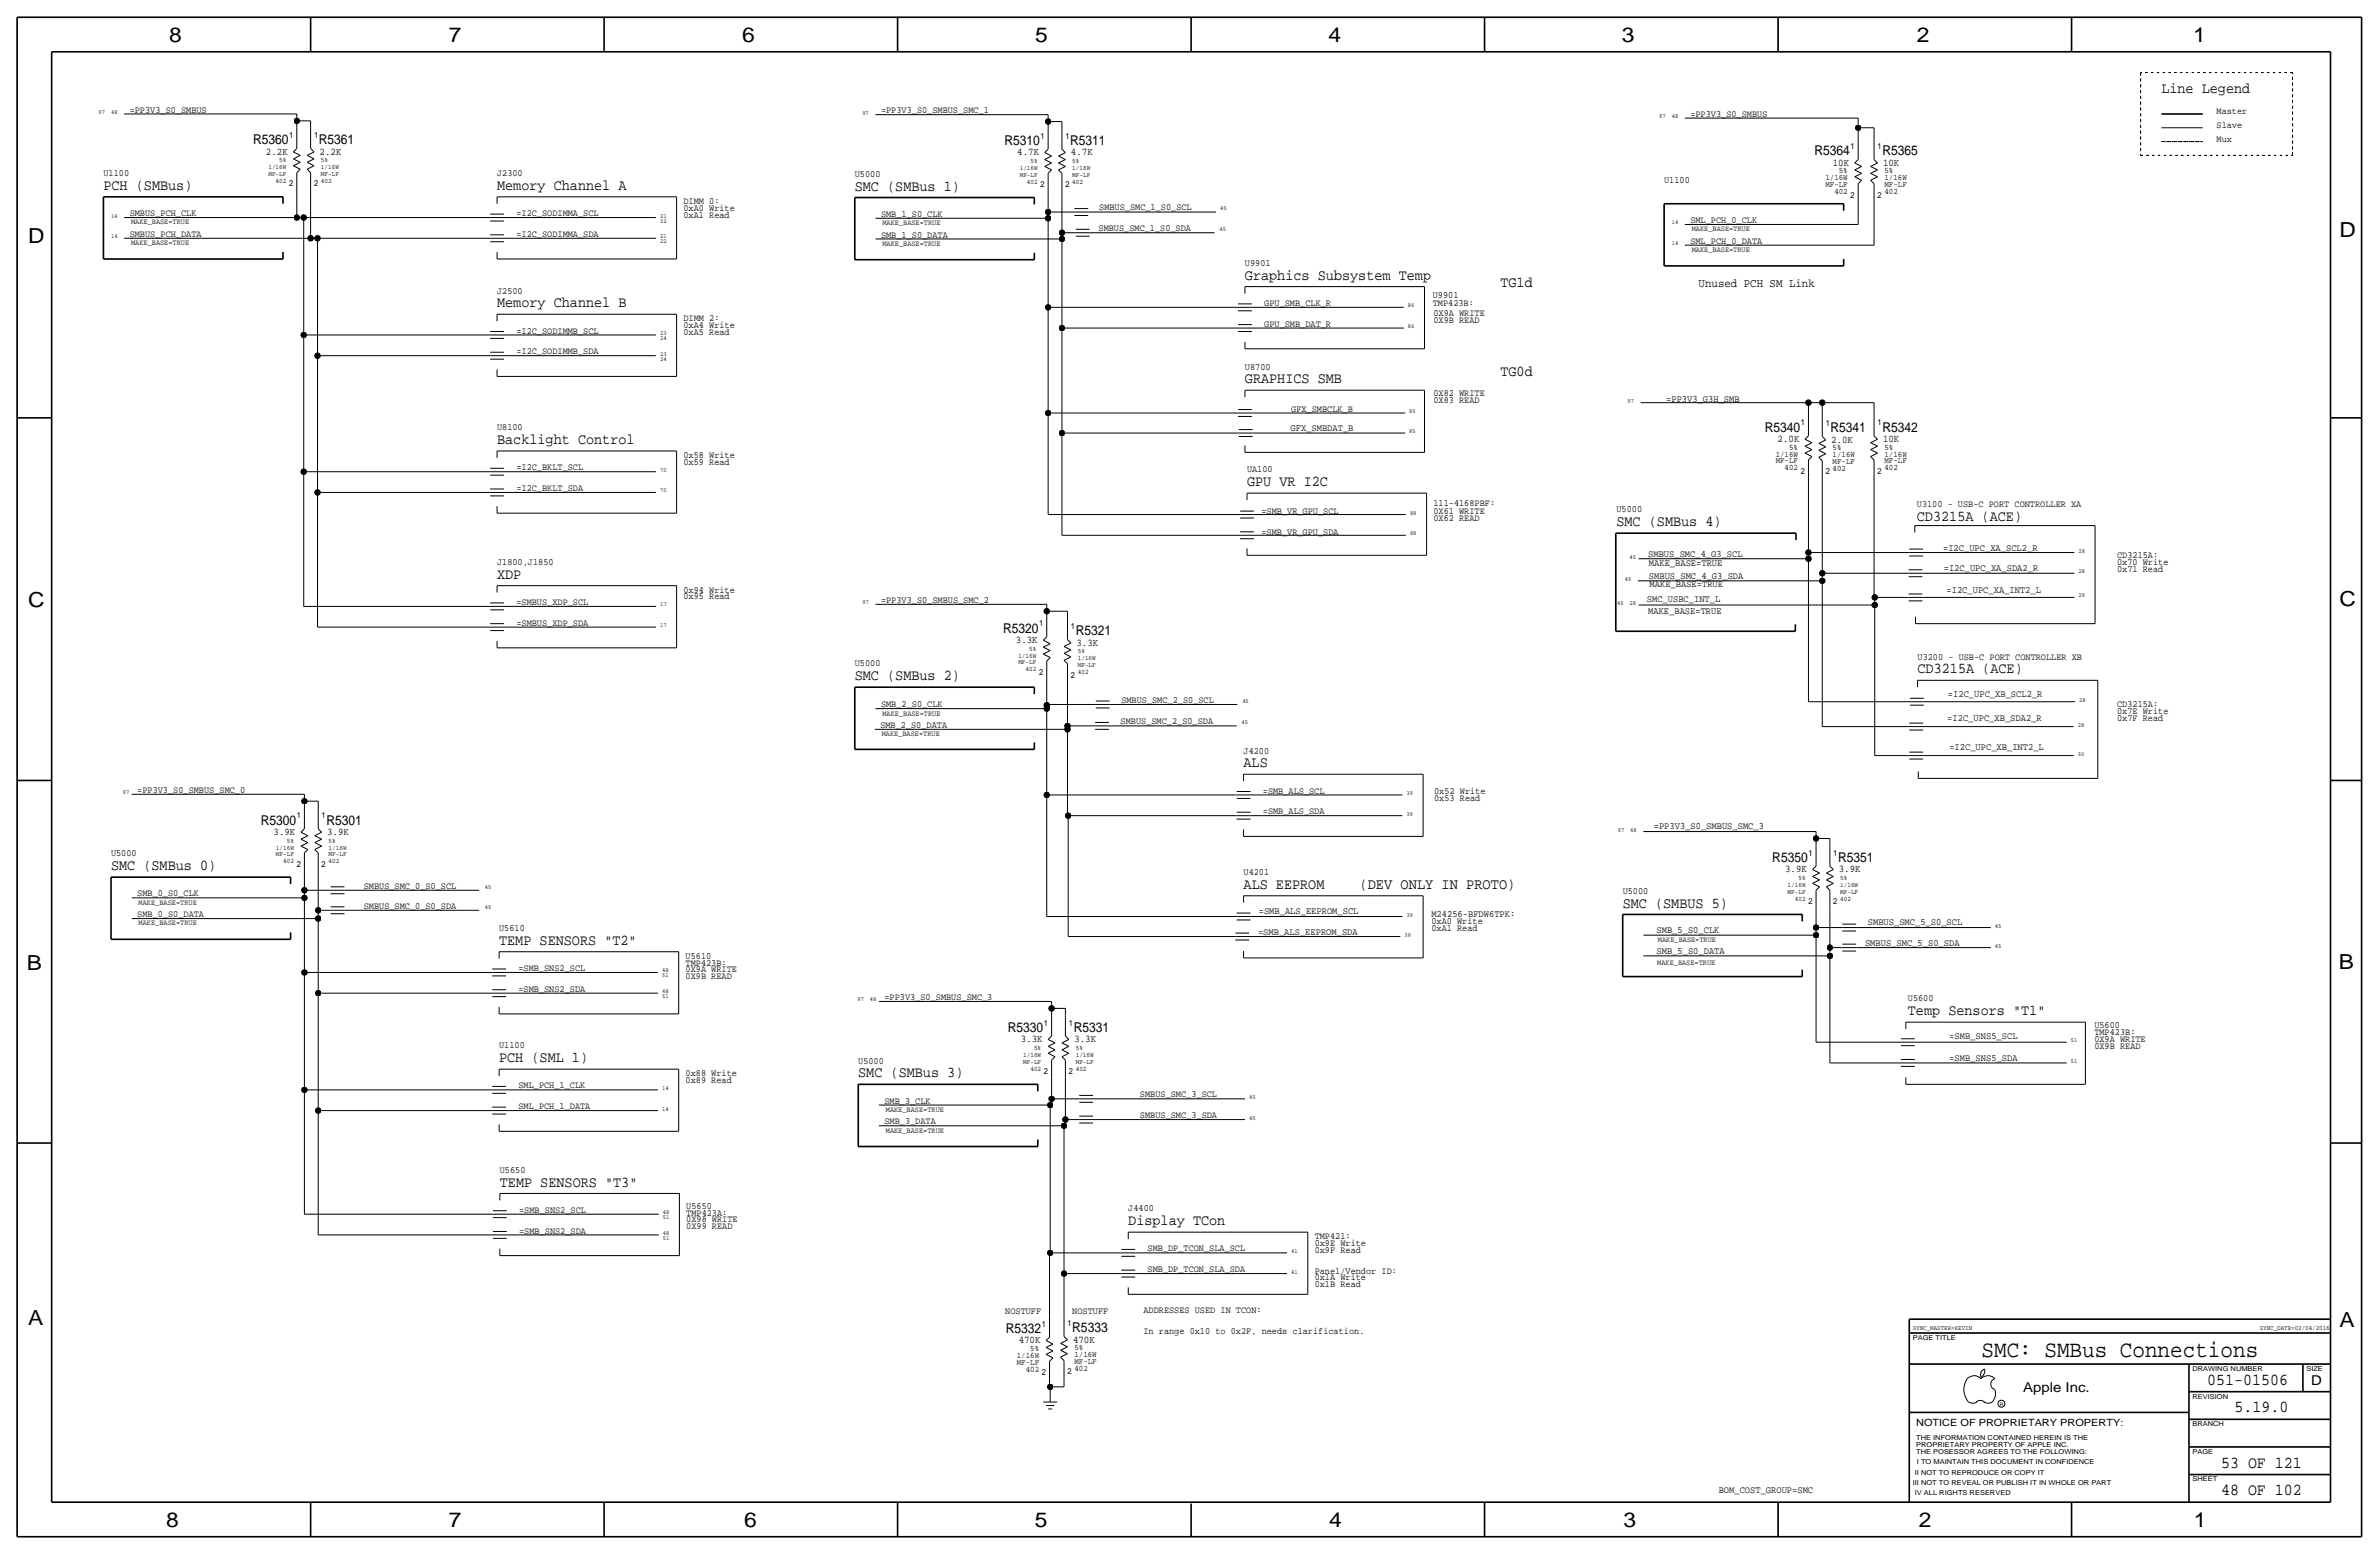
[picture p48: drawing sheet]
<svg xmlns="http://www.w3.org/2000/svg" width="875mm" height="572mm" viewBox="0 0 875 572" stroke-linecap="round" stroke-linejoin="round" font-family="sans-serif">
<defs><g id="words">
<text font-size="8.6" x="728.8" y="499.1">SMC: SMBus Connections</text>
<g font-size="7.6">
<text x="62.2" y="15.5">8</text>
<text x="165" y="15.5">7</text>
<text x="273" y="15.5">6</text>
<text x="380.7" y="15.5">5</text>
<text x="488.6" y="15.5">4</text>
<text x="596.6" y="15.5">3</text>
<text x="705.1" y="15.5">2</text>
<text x="806.7" y="15.5">1</text>
<text x="10.4" y="89.4">D</text>
<text x="860.5" y="87.1">D</text>
<text x="10.4" y="223.3">C</text>
<text x="860.5" y="222.8">C</text>
<text x="9.8" y="356.6">B</text>
<text x="860.2" y="356.4">B</text>
<text x="10.4" y="487.4">A</text>
<text x="860.5" y="488.2">A</text>
<text x="61.2" y="561.6">8</text>
<text x="165" y="561.6">7</text>
<text x="273.8" y="561.6">6</text>
<text x="380.7" y="561.6">5</text>
<text x="488.9" y="561.6">4</text>
<text x="597.1" y="561.6">3</text>
<text x="705.8" y="561.6">2</text>
<text x="806.9" y="561.6">1</text>
</g>
<g font-size="6.2">
<text x="811.9" y="509.3">051-01506</text>
<text x="821.9" y="519.4">5.19.0</text>
<text x="817" y="539.7">53 OF 121</text>
<text x="817" y="549.9">48 OF 102</text>
</g>
<g font-size="5.6">
<text x="795" y="34.3">Line Legend</text>
<text x="38" y="69.9">PCH (SMBus)</text>
<text x="182.8" y="69.9">Memory Channel A</text>
<text x="314.4" y="70.1">SMC (SMBus 1)</text>
<text x="457.9" y="102.9">Graphics Subsystem Temp</text>
<text x="551.9" y="105.4">TG1d</text>
<text x="182.8" y="113">Memory Channel B</text>
<text x="457.9" y="141">GRAPHICS SMB</text>
<text x="551.9" y="138.4">TG0d</text>
<text x="182.8" y="163.3">Backlight Control</text>
<text x="458.7" y="178.8">GPU VR I2C</text>
<text x="705.1" y="191.5">CD3215A (ACE)</text>
<text x="594.6" y="193.5">SMC (SMBus 4)</text>
<text x="182.8" y="212.9">XDP</text>
<text x="314.4" y="250.2">SMC (SMBus 2)</text>
<text x="705.3" y="247.7">CD3215A (ACE)</text>
<text x="457.4" y="282.2">ALS</text>
<text x="40.8" y="320">SMC (SMBus 0)</text>
<text x="457.4" y="326.9">ALS EEPROM</text>
<text x="500.1" y="326.9">(DEV ONLY IN PROTO)</text>
<text x="596.8" y="333.8">SMC (SMBUS 5)</text>
<text x="183.6" y="347.5">TEMP SENSORS &quot;T2&quot;</text>
<text x="701.7" y="373.1">Temp Sensors &quot;T1&quot;</text>
<text x="183.6" y="390.7">PCH (SML 1)</text>
<text x="315.7" y="396.2">SMC (SMBus 3)</text>
<text x="183.8" y="436.4">TEMP SENSORS &quot;T3&quot;</text>
<text x="415" y="450.6">Display TCon</text>
</g>
<g font-size="5">
<text x="93.1" y="53.1">R5360</text>
<text x="117.3" y="53.1">R5361</text>
<text x="369.4" y="53.3">R5310</text>
<text x="393.6" y="53.3">R5311</text>
<text x="667.4" y="57.2">R5364</text>
<text x="692.4" y="57.2">R5365</text>
<text x="649.1" y="158.8">R5340</text>
<text x="673.3" y="159">R5341</text>
<text x="692.4" y="158.8">R5342</text>
<text x="368.9" y="232.7">R5320</text>
<text x="395.7" y="233.7">R5321</text>
<text x="95.9" y="303.3">R5300</text>
<text x="120.1" y="303.3">R5301</text>
<text x="651.9" y="317">R5350</text>
<text x="676.1" y="317">R5351</text>
<text x="370.7" y="379.5">R5330</text>
<text x="394.9" y="379.5">R5331</text>
<text x="369.9" y="490.2">R5332</text>
<text x="394.4" y="490">R5333</text>
<text x="850.1" y="509.3">D</text>
<text x="744.2" y="511.8">Apple Inc.</text>
</g>
<text font-size="4.4" x="624.8" y="105.4">Unused PCH SM Link</text>
<g font-size="3.8">
<text x="97.8" y="56.9">2.2K</text>
<text x="117.6" y="56.9">2.2K</text>
<text x="374.2" y="57.2">4.7K</text>
<text x="393.9" y="57.2">4.7K</text>
<text x="674.1" y="61">10K</text>
<text x="692.6" y="61">10K</text>
<text x="653.8" y="162.6">2.0K</text>
<text x="673.6" y="162.8">2.0K</text>
<text x="692.6" y="162.6">10K</text>
<text x="373.7" y="236.5">3.3K</text>
<text x="395.9" y="237.5">3.3K</text>
<text x="100.6" y="307.1">3.9K</text>
<text x="120.3" y="307.1">3.9K</text>
<text x="656.6" y="320.8">3.9K</text>
<text x="676.4" y="320.8">3.9K</text>
<text x="375.4" y="383.3">3.3K</text>
<text x="395.2" y="383.3">3.3K</text>
<text x="374.7" y="494">470K</text>
<text x="394.7" y="493.8">470K</text>
</g>
<text font-size="3.7" x="704.8" y="524.5">NOTICE OF PROPRIETARY PROPERTY:</text>
<g font-size="3.6">
<text x="612.8" y="147.8">=PP3V3_G3H_SMB</text>
<text x="474.7" y="158.5">GFX_SMBDAT_B</text>
<text x="714.7" y="202.7">=I2C_UPC_XA_SCL2_R</text>
<text x="606.2" y="205">SMBUS_SMC_4_G3_SCL</text>
<text x="606.5" y="208">MAKE_BASE=TRUE</text>
<text x="606.5" y="212.9">SMBUS_SMC_4_G3_SDA</text>
<text x="606.8" y="215.9">MAKE_BASE=TRUE</text>
<text x="715" y="210.1">=I2C_UPC_XA_SDA2_R</text>
<text x="605.7" y="221.5">SMC_USBC_INT_L</text>
<text x="716" y="218.2">=I2C_UPC_XA_INT2_L</text>
<text x="606.2" y="225.8">MAKE_BASE=TRUE</text>
<text x="716.5" y="256.3">=I2C_UPC_XB_SCL2_R</text>
<text x="716.2" y="265.2">=I2C_UPC_XB_SDA2_R</text>
<text x="717" y="275.8">=I2C_UPC_XB_INT2_L</text>
<text x="608.3" y="305.1">=PP3V3_S0_SMBUS_SMC_3</text>
<text x="463" y="336.3">=SMB_ALS_EEPROM_SCL</text>
<text x="526.5" y="337.3">M24256-BFDW6TPK:</text>
<text x="687" y="340.4">SMBUS_SMC_5_S0_SCL</text>
<text x="462.7" y="343.9">=SMB_ALS_EEPROM_SDA</text>
<text x="609.3" y="343.2">SMB_5_S0_CLK</text>
<text x="686" y="348">SMBUS_SMC_5_S0_SDA</text>
<text x="609.3" y="350.8">SMB_5_S0_DATA</text>
<text x="717" y="382.3">=SMB_SNS5_SCL</text>
<text x="717" y="390.1">=SMB_SNS5_SDA</text>
<text x="632.2" y="549.1">BOM_COST_GROUP=SMC</text>
</g>
<g font-size="3.5">
<text x="47.7" y="41.4">=PP3V3_S0_SMBUS</text>
<text x="324.1" y="41.7">=PP3V3_S0_SMBUS_SMC_1</text>
<text x="815.3" y="41.9">Master</text>
<text x="621.7" y="42.9">=PP3V3_S0_SMBUS</text>
<text x="815.3" y="47">Slave</text>
<text x="815.3" y="52.1">Mux</text>
<text x="38" y="64.8">U1100</text>
<text x="182.8" y="64.8">J2300</text>
<text x="314.4" y="65">U5000</text>
<text x="612.1" y="67.3">U1100</text>
<text x="251.4" y="77.5">0xA0 Write</text>
<text x="251.4" y="74.9">DIMM 0:</text>
<text x="404.3" y="77.2">SMBUS_SMC_1_S0_SCL</text>
<text x="47.7" y="79.5">SMBUS_PCH_CLK</text>
<text x="189.9" y="79.5">=I2C_SODIMMA_SCL</text>
<text x="251.4" y="80">0xA1 Read</text>
<text x="324.1" y="79.8">SMB_1_S0_CLK</text>
<text x="621.7" y="82">SML_PCH_0_CLK</text>
<text x="47.7" y="87.1">SMBUS_PCH_DATA</text>
<text x="189.9" y="87.1">=I2C_SODIMMA_SDA</text>
<text x="324.1" y="87.4">SMB_1_S0_DATA</text>
<text x="404.1" y="85.1">SMBUS_SMC_1_S0_SDA</text>
<text x="621.7" y="89.7">SML_PCH_0_DATA</text>
<text x="457.9" y="97.8">U9901</text>
<text x="182.8" y="108">J2500</text>
<text x="465" y="112.5">GPU_SMB_CLK_R</text>
<text x="527" y="109.5">U9901</text>
<text x="527" y="112.5">TMP423B:</text>
<text x="251.4" y="118.1">DIMM 2:</text>
<text x="527.3" y="116.3">0X9A WRITE</text>
<text x="527.3" y="118.9">0X9B READ</text>
<text x="189.9" y="122.7">=I2C_SODIMMB_SCL</text>
<text x="251.4" y="120.7">0xA4 Write</text>
<text x="251.4" y="123.2">0xA5 Read</text>
<text x="465" y="120.1">GPU_SMB_DAT_R</text>
<text x="189.9" y="130.3">=I2C_SODIMMB_SDA</text>
<text x="457.9" y="135.9">U8700</text>
<text x="527.3" y="148.3">0X83 READ</text>
<text x="527.3" y="145.8">0X82 WRITE</text>
<text x="474.9" y="151.4">GFX_SMBCLK_B</text>
<text x="182.8" y="158.2">U8100</text>
<text x="189.9" y="173">=I2C_BKLT_SCL</text>
<text x="251.4" y="170.9">0x59 Read</text>
<text x="251.4" y="168.4">0x58 Write</text>
<text x="458.7" y="173.7">UA100</text>
<text x="189.9" y="180.6">=I2C_BKLT_SDA</text>
<text x="464" y="189">=SMB_VR_GPU_SCL</text>
<text x="527.3" y="191.5">0X62 READ</text>
<text x="527.3" y="189">0X61 WRITE</text>
<text x="527.3" y="186.2">111-4168PBF:</text>
<text x="594.6" y="188.5">U5000</text>
<text x="705.1" y="186.4">U3100 - USB-C PORT CONTROLLER XA</text>
<text x="464" y="196.6">=SMB_VR_GPU_SDA</text>
<text x="182.8" y="207.8">J1800,J1850</text>
<text x="778.7" y="207.8">0x70 Write</text>
<text x="778.7" y="205.2">CD3215A:</text>
<text x="778.7" y="210.3">0x71 Read</text>
<text x="251.4" y="220.5">0x95 Read</text>
<text x="251.4" y="217.9">0x94 Write</text>
<text x="324.1" y="221.7">=PP3V3_S0_SMBUS_SMC_2</text>
<text x="189.9" y="222.5">=SMBUS_XDP_SCL</text>
<text x="189.9" y="230.1">=SMBUS_XDP_SDA</text>
<text x="314.4" y="245.1">U5000</text>
<text x="705.3" y="242.6">U3200 - USB-C PORT CONTROLLER XB</text>
<text x="324.1" y="260.1">SMB_2_S0_CLK</text>
<text x="412.4" y="258.6">SMBUS_SMC_2_S0_SCL</text>
<text x="778.7" y="260.1">CD3215A:</text>
<text x="778.7" y="262.6">0x7E Write</text>
<text x="323.8" y="267.7">SMB_2_S0_DATA</text>
<text x="412.2" y="266.2">SMBUS_SMC_2_S0_SDA</text>
<text x="778.7" y="265.2">0x7F Read</text>
<text x="457.4" y="277.1">J4200</text>
<text x="50.5" y="291.6">=PP3V3_S0_SMBUS_SMC_0</text>
<text x="464.5" y="291.8">=SMB_ALS_SCL</text>
<text x="527.5" y="292.1">0x52 Write</text>
<text x="464.5" y="299.5">=SMB_ALS_SDA</text>
<text x="527.5" y="294.6">0x53 Read</text>
<text x="40.8" y="315">U5000</text>
<text x="457.4" y="321.8">U4201</text>
<text x="50.5" y="329.7">SMB_0_S0_CLK</text>
<text x="133.8" y="326.9">SMBUS_SMC_0_S0_SCL</text>
<text x="596.8" y="328.7">U5000</text>
<text x="133.8" y="334.3">SMBUS_SMC_0_S0_SDA</text>
<text x="50.5" y="337.3">SMB_0_S0_DATA</text>
<text x="526.5" y="339.9">0xA0 Write</text>
<text x="183.6" y="342.4">U5610</text>
<text x="526.5" y="342.4">0xA1 Read</text>
<text x="252.2" y="352.6">U5610</text>
<text x="190.7" y="357.1">=SMB_SNS2_SCL</text>
<text x="252.2" y="355.1">TMP423B:</text>
<text x="252.2" y="357.6">0X9A WRITE</text>
<text x="190.7" y="364.7">=SMB_SNS2_SDA</text>
<text x="252.2" y="360.2">0X9B READ</text>
<text x="325.3" y="367.8">=PP3V3_S0_SMBUS_SMC_3</text>
<text x="701.8" y="368">U5600</text>
<text x="770.3" y="378.2">U5600</text>
<text x="770.3" y="383.3">0X9A WRITE</text>
<text x="770.3" y="380.7">TMP423B:</text>
<text x="183.6" y="385.6">U1100</text>
<text x="770.3" y="385.8">0X9B READ</text>
<text x="252.2" y="395.7">0x88 Write</text>
<text x="315.7" y="391.2">U5000</text>
<text x="190.7" y="400.3">SML_PCH_1_CLK</text>
<text x="252.2" y="398.3">0x89 Read</text>
<text x="190.7" y="407.9">SML_PCH_1_DATA</text>
<text x="325.3" y="405.9">SMB_3_CLK</text>
<text x="419.3" y="403.6">SMBUS_SMC_3_SCL</text>
<text x="325.3" y="413.5">SMB_3_DATA</text>
<text x="419.3" y="411.2">SMBUS_SMC_3_SDA</text>
<text x="183.8" y="431.3">U5650</text>
<text x="191" y="446">=SMB_SNS2_SCL</text>
<text x="252.4" y="444.5">U5650</text>
<text x="252.4" y="447">TMP423A:</text>
<text x="252.4" y="449.6">0X98 WRITE</text>
<text x="415" y="445.5">J4400</text>
<text x="191" y="453.6">=SMB_SNS2_SDA</text>
<text x="252.4" y="452.1">0X99 READ</text>
<text x="483.6" y="455.7">TMP421:</text>
<text x="422.1" y="460.2">SMB_DP_TCON_SLA_SCL</text>
<text x="483.6" y="458.2">0x9E Write</text>
<text x="483.6" y="460.8">0x9F Read</text>
<text x="422.1" y="467.9">SMB_DP_TCON_SLA_SDA</text>
<text x="483.6" y="470.9">0x1A Write</text>
<text x="483.6" y="473.5">0x1B Read</text>
<text x="483.6" y="468.4">Panel/Vendor ID:</text>
<text x="369.7" y="483.4">NOSTUFF</text>
<text x="394.4" y="483.1">NOSTUFF</text>
<text x="420.6" y="482.9">ADDRESSES USED IN TCON:</text>
<text x="420.6" y="490.5">In range 0x10 to 0x2F, needs clarification.</text>
</g>
<g font-size="3.1">
<text x="106.4" y="50.8">1</text>
<text x="115.5" y="50.8">1</text>
<text x="382.7" y="51.1">1</text>
<text x="391.9" y="51.1">1</text>
<text x="680.7" y="54.9">1</text>
<text x="690.6" y="54.9">1</text>
<text x="676.4" y="63.8">5%</text>
<text x="693.1" y="63.8">5%</text>
<text x="106.4" y="68.6">2</text>
<text x="115.5" y="68.6">2</text>
<text x="382.7" y="68.8">2</text>
<text x="391.9" y="68.8">2</text>
<text x="671.4" y="68.8">MF-LF</text>
<text x="671.4" y="66.3">1/16W</text>
<text x="674.7" y="71.4">402</text>
<text x="693.1" y="68.8">MF-LF</text>
<text x="693.1" y="71.4">402</text>
<text x="693.1" y="66.3">1/16W</text>
<text x="680.7" y="72.6">2</text>
<text x="690.6" y="72.6">2</text>
<text x="662.4" y="156.5">1</text>
<text x="671.5" y="156.7">1</text>
<text x="690.6" y="156.5">1</text>
<text x="653.1" y="167.9">1/16W</text>
<text x="658.1" y="165.4">5%</text>
<text x="674.1" y="165.6">5%</text>
<text x="693.1" y="165.4">5%</text>
<text x="693.1" y="167.9">1/16W</text>
<text x="653.1" y="170.4">MF-LF</text>
<text x="656.4" y="173">402</text>
<text x="674.1" y="170.7">MF-LF</text>
<text x="674.1" y="168.1">1/16W</text>
<text x="674.1" y="173.2">402</text>
<text x="693.1" y="173">402</text>
<text x="693.1" y="170.4">MF-LF</text>
<text x="662.4" y="174.2">2</text>
<text x="671.5" y="174.5">2</text>
<text x="690.6" y="174.2">2</text>
<text x="382.2" y="230.4">1</text>
<text x="393.9" y="231.4">1</text>
<text x="382.2" y="248.2">2</text>
<text x="393.9" y="249.2">2</text>
<text x="109.2" y="301">1</text>
<text x="118.3" y="301">1</text>
<text x="665.2" y="314.7">1</text>
<text x="674.3" y="314.7">1</text>
<text x="109.2" y="318.8">2</text>
<text x="118.3" y="318.8">2</text>
<text x="665.2" y="332.5">2</text>
<text x="674.3" y="332.5">2</text>
<text x="384" y="377.2">1</text>
<text x="393.1" y="377.2">1</text>
<text x="384" y="395">2</text>
<text x="393.1" y="395">2</text>
<text x="383.2" y="487.9">1</text>
<text x="392.6" y="487.7">1</text>
<text x="378.9" y="496.8">5%</text>
<text x="395.2" y="496.6">5%</text>
<text x="374" y="499.4">1/16W</text>
<text x="374" y="501.9">MF-LF</text>
<text x="395.2" y="499.1">1/16W</text>
<text x="395.2" y="501.7">MF-LF</text>
<text x="377.3" y="504.4">402</text>
<text x="383.2" y="505.7">2</text>
<text x="392.6" y="505.5">2</text>
<text x="395.2" y="504.2">402</text>
</g>
<g font-size="2.9">
<text x="48.2" y="82.6">MAKE_BASE=TRUE</text>
<text x="324.6" y="82.8">MAKE_BASE=TRUE</text>
<text x="622.2" y="85.1">MAKE_BASE=TRUE</text>
<text x="48.2" y="90.2">MAKE_BASE=TRUE</text>
<text x="324.6" y="90.4">MAKE_BASE=TRUE</text>
<text x="622.2" y="92.7">MAKE_BASE=TRUE</text>
<text x="324.6" y="263.1">MAKE_BASE=TRUE</text>
<text x="324.3" y="270.8">MAKE_BASE=TRUE</text>
<text x="51" y="332.7">MAKE_BASE=TRUE</text>
<text x="51" y="340.4">MAKE_BASE=TRUE</text>
<text x="609.8" y="346.5">MAKE_BASE=TRUE</text>
<text x="609.5" y="354.8">MAKE_BASE=TRUE</text>
<text x="325.8" y="408.9">MAKE_BASE=TRUE</text>
<text x="325.8" y="416.6">MAKE_BASE=TRUE</text>
</g>
<g font-size="2.5">
<text x="102.7" y="59.7">5%</text>
<text x="118.1" y="59.7">5%</text>
<text x="379.1" y="59.9">5%</text>
<text x="394.4" y="59.9">5%</text>
<text x="98.7" y="62.2">1/16W</text>
<text x="98.7" y="64.8">MF-LF</text>
<text x="118.1" y="64.8">MF-LF</text>
<text x="118.1" y="62.2">1/16W</text>
<text x="375.1" y="65">MF-LF</text>
<text x="375.1" y="62.5">1/16W</text>
<text x="394.4" y="62.5">1/16W</text>
<text x="394.4" y="65">MF-LF</text>
<text x="101.4" y="67.3">402</text>
<text x="118.1" y="67.3">402</text>
<text x="377.7" y="67.6">402</text>
<text x="394.4" y="67.6">402</text>
<text x="378.5" y="239.3">5%</text>
<text x="374.6" y="244.3">MF-LF</text>
<text x="374.6" y="241.8">1/16W</text>
<text x="396.4" y="240.3">5%</text>
<text x="396.4" y="242.8">1/16W</text>
<text x="396.4" y="245.4">MF-LF</text>
<text x="377.2" y="246.9">402</text>
<text x="396.4" y="247.9">402</text>
<text x="105.5" y="309.9">5%</text>
<text x="120.9" y="309.9">5%</text>
<text x="101.5" y="315">MF-LF</text>
<text x="101.5" y="312.4">1/16W</text>
<text x="104.2" y="317.5">402</text>
<text x="120.9" y="312.4">1/16W</text>
<text x="120.9" y="315">MF-LF</text>
<text x="120.9" y="317.5">402</text>
<text x="661.5" y="323.6">5%</text>
<text x="676.9" y="323.6">5%</text>
<text x="657.5" y="328.7">MF-LF</text>
<text x="657.5" y="326.1">1/16W</text>
<text x="676.9" y="328.7">MF-LF</text>
<text x="676.9" y="326.1">1/16W</text>
<text x="660.2" y="331.2">402</text>
<text x="676.9" y="331.2">402</text>
<text x="376.3" y="388.6">1/16W</text>
<text x="380.3" y="386.1">5%</text>
<text x="395.7" y="386.1">5%</text>
<text x="395.7" y="388.6">1/16W</text>
<text x="376.3" y="391.2">MF-LF</text>
<text x="379" y="393.7">402</text>
<text x="395.7" y="391.2">MF-LF</text>
<text x="395.7" y="393.7">402</text>
<text x="703.5" y="492.8">PAGE TITLE</text>
<text x="806.4" y="504.2">DRAWING NUMBER</text>
<text x="848.3" y="504.2">SIZE</text>
<text x="806.4" y="514.4">REVISION</text>
<text x="806.4" y="524.5">BRANCH</text>
<text x="704.8" y="532.1">PROPRIETARY PROPERTY OF APPLE INC.</text>
<text x="704.8" y="529.6">THE INFORMATION CONTAINED HEREIN IS THE</text>
<text x="704.8" y="534.7">THE POSESSOR AGREES TO THE FOLLOWING:</text>
<text x="705.1" y="538.5">I TO MAINTAIN THIS DOCUMENT IN CONFIDENCE</text>
<text x="806.4" y="534.7">PAGE</text>
<text x="704.3" y="542.3">II NOT TO REPRODUCE OR COPY IT</text>
<text x="806.4" y="544.8">SHEET</text>
<text x="703.5" y="546.1">III NOT TO REVEAL OR PUBLISH IT IN WHOLE OR PART</text>
<text x="704.3" y="549.9">IV ALL RIGHTS RESERVED</text>
</g>
<g font-size="2.4">
<text x="703.5" y="488.9">SYNC_MASTER=KEVIN</text>
<text x="831.2" y="488.9">SYNC_DATE=02/04/2016</text>
</g>
<g font-size="2.3">
<text x="36.3" y="41.9">97</text>
<text x="40.8" y="41.9">48</text>
<text x="317.2" y="42.2">97</text>
<text x="610.3" y="43.4">97</text>
<text x="614.9" y="43.4">48</text>
<text x="448.8" y="77.2">45</text>
<text x="40.8" y="80">14</text>
<text x="242.8" y="81.8">22</text>
<text x="242.8" y="80">21</text>
<text x="614.9" y="82.5">14</text>
<text x="40.8" y="87.6">14</text>
<text x="242.8" y="89.5">22</text>
<text x="242.8" y="87.6">21</text>
<text x="448.6" y="85.1">45</text>
<text x="614.9" y="90.2">14</text>
<text x="517.9" y="113">86</text>
<text x="242.8" y="125">24</text>
<text x="242.8" y="123.2">23</text>
<text x="517.9" y="120.6">86</text>
<text x="242.8" y="130.8">23</text>
<text x="242.8" y="132.6">24</text>
<text x="598.6" y="148.1">97</text>
<text x="518.4" y="151.9">85</text>
<text x="518.4" y="159.3">85</text>
<text x="242.8" y="173.5">70</text>
<text x="242.8" y="181.1">70</text>
<text x="518.6" y="189.2">88</text>
<text x="518.6" y="196.8">88</text>
<text x="764.5" y="203.2">28</text>
<text x="599.4" y="205.5">45</text>
<text x="597.6" y="213.6">45</text>
<text x="764.5" y="210.8">28</text>
<text x="764.5" y="219.7">29</text>
<text x="242.8" y="223">17</text>
<text x="317.2" y="222.2">97</text>
<text x="594.8" y="222.5">45</text>
<text x="599.4" y="222.5">28</text>
<text x="242.8" y="230.6">17</text>
<text x="456.9" y="258.6">45</text>
<text x="764.7" y="258.1">28</text>
<text x="456.7" y="266.2">45</text>
<text x="764.2" y="267.2">28</text>
<text x="764.2" y="277.9">30</text>
<text x="45.2" y="292.1">97</text>
<text x="517.4" y="292.4">39</text>
<text x="517.3" y="300">39</text>
<text x="595.1" y="305.8">97</text>
<text x="599.6" y="305.8">48</text>
<text x="178.3" y="326.9">45</text>
<text x="178.3" y="334.3">45</text>
<text x="517.3" y="337.1">39</text>
<text x="733.8" y="341.1">45</text>
<text x="516.6" y="344.4">39</text>
<text x="733.8" y="348.5">45</text>
<text x="243.5" y="359.5">51</text>
<text x="243.5" y="357.6">48</text>
<text x="243.5" y="365.3">48</text>
<text x="243.5" y="367.1">51</text>
<text x="315.4" y="368.3">97</text>
<text x="320" y="368.3">48</text>
<text x="761.7" y="383.3">51</text>
<text x="761.7" y="390.9">51</text>
<text x="243.5" y="400.8">14</text>
<text x="459.4" y="404.1">45</text>
<text x="243.5" y="408.4">14</text>
<text x="459.4" y="411.7">45</text>
<text x="243.8" y="448.4">51</text>
<text x="243.8" y="446.5">48</text>
<text x="243.8" y="456">51</text>
<text x="243.8" y="454.2">48</text>
<text x="474.9" y="460.8">41</text>
<text x="474.9" y="468.4">41</text>
</g>
<text font-size="1.8" x="735.5" y="516.9">R</text>
</g></defs>
<g fill="none" stroke="#000" stroke-width=".37">
<path d="M45.7 41.9h63.5zM107.9 55.9l1.3-1.3zM107.9 55.9l2.5 1.3zM107.9 58.4l2.5 1.3zM107.9 58.4l2.5-1.2zM109.2 44.5h5zM109.2 41.9v2.6zM109.2 44.5v2.5zM109.2 47v7.6zM113 57.2l2.5-1.3zM113 59.7l2.5-1.3zM113 59.7l2.5 1.3z"/>
<path d="M113 57.2l2.5 1.2zM114.2 44.4v2.6zM114.2 47v7.6zM114.2 54.6l1.3 1.3zM322 42.2h63.5zM384.3 56.1l1.2-1.2zM384.3 56.1l2.5 1.3zM384.3 58.7l2.5 1.2zM384.3 58.7l2.5-1.3zM385.5 44.7h5.1zM385.5 42.2v2.5zM385.5 44.7v2.5z"/>
<path d="M385.5 47.2v7.7zM389.3 59.9l2.6 1.3zM389.3 57.4l2.6 1.3zM389.3 57.4l2.6-1.3zM389.3 59.9l2.6-1.2zM390.6 44.7v2.5zM390.6 47.2v7.7zM390.6 54.9l1.3 1.2zM619.7 43.4h63.8zM682.2 59.9l1.3-1.2zM682.2 59.9l2.5 1.3zM683.5 43.4v3.6z"/>
<path d="M683.5 47v4.1zM683.5 51.1v7.6zM683.5 47h5.8zM689.3 58.7l1.3 1.2zM689.3 47v4.1zM689.3 51.1v7.6zM795 47h15.2zM107.9 61l2.5 1.2zM107.9 61l2.5-1.3zM109.2 69.9v10.1zM109.2 63.5v6.4zM110.4 62.2l-1.2 1.3z"/>
<path d="M113 62.2l2.5-1.2zM113 62.2l1.2 1.3zM114.2 69.9v17.7zM114.2 63.5v6.4zM180.3 78.7h5.1zM182.8 72.4h66.1zM182.8 72.4v2.5zM248.9 72.4v22.8zM384.3 61.2l2.5 1.3zM384.3 61.2l2.5-1.3zM385.5 78v2.3zM385.5 70.1v7.9z"/>
<path d="M385.5 78h9.7zM385.5 63.8v6.3zM386.8 62.5l-1.3 1.3zM389.3 62.5l1.3 1.3zM389.3 62.5l2.6-1.3zM390.6 70.1v15.5zM390.6 63.8v6.3zM395.2 79.2h5.1zM395.2 78h5.1zM395.2 76.7h5.1zM400.3 78h46.9zM682.2 65l2.5-1.2z"/>
<path d="M682.2 62.5l2.5-1.3zM682.2 65l2.5 1.3zM682.2 62.5l2.5 1.3zM683.5 73.9v8.7zM683.5 67.6v6.3zM684.7 66.3l-1.2 1.3zM688 61.2l2.6-1.3zM688 66.3l2.6-1.3zM688 63.8l2.6-1.3zM688 66.3l1.3 1.3zM688 63.8l2.6 1.2zM688 61.2l2.6 1.3z"/>
<path d="M689.3 73.9v16.3zM689.3 67.6v6.3zM45.7 80h63.5zM45.7 87.6h68.5zM109.2 80h2.5zM111.7 80v43.2zM111.7 80h68.6zM114.2 87.6h2.6zM116.8 87.6v43.2zM116.8 87.6h63.5zM180.3 88.9h5.1zM180.3 87.6h5.1z"/>
<path d="M180.3 86.4h5.1zM180.3 81.3h5.1zM180.3 80h5.1zM182.8 95.3h66.1zM182.8 92.7v2.6zM185.4 80h55.8zM185.4 87.6h55.8zM322 87.9h68.6zM322 80.3h63.5zM385.5 80.3v32.7zM390.6 87.9v32.7zM390.6 85.6v2.3z"/>
<path d="M390.6 85.6h5.1zM395.7 86.9h5.1zM395.7 85.6h5.1zM395.7 84.3h5.1zM400.8 85.6h45.9zM619.7 90.2h69.6zM619.7 82.6h63.8zM182.8 115.6v2.5zM182.8 115.6h66.1zM248.9 115.6v22.8zM385.5 113v38.9zM385.5 113h69.9z"/>
<path d="M455.4 119.4h5.1zM455.4 114.3h5.1zM455.4 113h5.1zM455.4 111.8h5.1zM457.9 105.4v2.6zM457.9 105.4h66.1zM460.5 113h55.8zM524 105.4v22.9zM111.7 123.2v50.3zM111.7 123.2h68.6zM116.8 130.8v50.3zM116.8 130.8h63.5z"/>
<path d="M180.3 132.1h5.1zM180.3 130.8h5.1zM180.3 129.5h5.1zM180.3 124.5h5.1zM180.3 123.2h5.1zM180.3 121.9h5.1zM182.8 135.9v2.5zM182.8 138.4h66.1zM185.4 123.2h55.8zM185.4 130.8h55.8zM390.6 120.6v38.7zM390.6 120.7h64.8z"/>
<path d="M455.4 121.9h5.1zM455.4 120.7h5.1zM457.9 128.3h66.1zM457.9 125.7v2.6zM460.5 120.7h55.8zM385.5 151.9v37.3zM385.5 151.9h69.9zM390.6 159.3v37.6zM390.6 159.3h65zM455.4 153.2h5.1zM455.4 151.9h5.1zM455.4 150.6h5.1z"/>
<path d="M455.6 159.3h5.1zM455.6 158h5.1zM457.9 143.5h66.1zM457.9 143.5v2.6zM460.5 151.9h56.3zM460.7 159.3h56.1zM524 143.5v22.9zM603.5 148.1h61.7zM665.2 148.1h5.1zM665.2 148.1v4.6zM665.2 152.7v7.6zM670.3 148.1v4.8z"/>
<path d="M670.3 152.9v7.6zM670.3 148.1h19zM689.3 148.1v4.6zM689.3 152.7v7.6zM111.7 173.5v49.5zM111.7 173.5h68.6zM180.3 179.8h5.1zM180.3 174.8h5.1zM180.3 173.5h5.1zM180.3 172.2h5.1zM182.8 165.9h66.1zM182.8 165.9v2.5z"/>
<path d="M185.4 173.5h55.8zM248.9 165.9v22.8zM455.6 160.5h5.1zM457.9 166.4h66.1zM457.9 163.8v2.6zM663.9 166.6l2.5-1.2zM663.9 164.1l2.5-1.3zM663.9 161.5l1.3-1.2zM663.9 161.5l2.5 1.3zM663.9 166.6l2.5 1.3zM663.9 164.1l2.5 1.3zM665.2 175.5v27.7z"/>
<path d="M665.2 169.2v6.3zM666.4 167.9l-1.2 1.3zM669 163.1l2.5-1.3zM669 168.1l2.5-1.2zM669 165.6l2.5-1.3zM669 168.1l1.3 1.3zM669 165.6l2.5 1.3zM669 163.1l2.5 1.2zM670.3 160.5l1.2 1.3zM670.3 175.8v35zM670.3 169.4v6.4zM688 162.8l2.6-1.3z"/>
<path d="M688 167.9l2.6-1.3zM688 165.4l2.6-1.3zM688 167.9l1.3 1.3zM688 165.4l2.6 1.2zM688 162.8l2.6 1.3zM689.3 160.3l1.3 1.2zM689.3 175.5v44.2zM689.3 169.2v6.3zM116.8 181.1v49.5zM116.8 181.1h63.5zM180.3 182.4h5.1zM180.3 181.1h5.1z"/>
<path d="M182.8 188.7h66.1zM182.8 186.2v2.5zM185.4 181.1h55.8zM385.5 189.2h70.6zM390.6 196.9h65.5zM456.1 198.1h5.1zM456.1 196.9h5.1zM456.1 195.6h5.1zM456.1 190.5h5.1zM456.1 189.2h5.1zM456.1 188h5.1zM458.7 181.4h66z"/>
<path d="M458.7 181.4v2.5zM461.2 196.9h55.9zM461.2 189.2h55.9zM524.7 181.4v22.8zM704.3 193.3v2.5zM704.3 193.3h66.3zM770.6 193.3v36.1zM182.8 215.4v2.5zM182.8 215.4h66.1zM248.9 215.4v22.9zM458.7 204.2h66zM458.7 201.7v2.5z"/>
<path d="M602.4 213.6h67.9zM602.7 205.5h62.5zM665.2 203.2h37.1zM665.2 203.2v2.3zM665.2 205.5v52.6zM670.3 210.8h31.7zM670.3 210.8v2.8zM670.3 213.6v53.6zM689.3 219.7h.3zM689.6 219.7v2.8zM689.6 219.7h12.4zM702 219.7h5.1z"/>
<path d="M702 218.4h5.1zM702 212.1h5.1zM702 210.8h5.1zM702 209.6h5.1zM702.3 204.5h5zM702.3 203.2h5zM702.3 201.9h5zM707.1 219.7h55.9zM707.1 210.8h55.9zM707.3 203.2h55.7zM111.7 223h68.6zM116.8 230.6h63.5z"/>
<path d="M180.3 231.9h5.1zM180.3 230.6h5.1zM180.3 229.4h5.1zM180.3 224.3h5.1zM180.3 223h5.1zM180.3 221.7h5.1zM182.8 238.3h66.1zM182.8 235.7v2.6zM185.4 230.6h55.8zM185.4 223h55.8zM322 222.3h63zM383.7 238l2.6-1.3z"/>
<path d="M383.7 235.5l1.3-1.3zM383.7 235.5l2.6 1.2zM383.7 238l2.6 1.3zM385 224.8h7.6zM385 222.3v2.5zM385 224.8v1.8zM385 226.6v7.6zM391.4 237.7l2.5 1.3zM391.4 237.7l2.5-1.2zM392.6 224.8v2.8zM392.6 227.6v7.6zM392.6 235.2l1.3 1.3z"/>
<path d="M602.7 222.5h86.9zM689.6 222.5v55.4zM702 221h5.1zM704.5 229.4h66.1zM704.5 226.8v2.6zM383.7 240.5l2.6-1.2zM383.7 240.5l2.6 1.3zM385 259.3v1.3zM385 249.4v9.9zM385 259.3h.3zM385 243.1v6.3zM385.3 259.1v.2z"/>
<path d="M385.3 259.1h17.7zM386.3 241.8l-1.3 1.3zM391.4 242.8l1.2 1.3zM391.4 240.3l2.5 1.3zM391.4 242.8l2.5-1.2zM391.4 240.3l2.5-1.3zM392.6 250.4v16.6zM392.6 244.1v6.3zM403 259.1h5.1zM403 257.8h5.1zM408.1 259.1h47zM665.2 258.1h37.3z"/>
<path d="M702.5 259.3h5.1zM702.5 258.1h5.1zM702.5 256.8h5.1zM705.3 250.2v2.5zM705.3 250.2h66.3zM707.6 258.1h55.6zM771.6 250.2v36.1zM321.8 268.2h70.8zM322 260.6h63zM385 260.6v31.8zM392.6 268.2v30.8zM392.6 267v1.2z"/>
<path d="M392.6 267h10.2zM402.8 268.2h5.1zM402.8 267h5.1zM402.8 265.7h5.1zM403 260.4h5.1zM407.9 267h47zM670.3 267.2h32zM689.6 277.9h12.7zM702.3 279.1h5zM702.3 277.9h5zM702.3 276.6h5zM702.3 268.5h5z"/>
<path d="M702.3 267.2h5zM702.3 265.9h5zM707.3 277.9h55.4zM707.3 267.2h55.4zM48.5 292.1h63.5zM112 294.6h5zM112 292.1v2.5zM112 294.6v2.6zM112 297.2v7.6zM117 294.6v2.6zM117 297.2v7.6zM385 292.4v44.7z"/>
<path d="M385 292.4h69.9zM392.6 299h.3zM392.9 300h62zM392.9 300v44.4zM392.9 299v1zM454.9 293.6h5zM454.9 292.4h5zM454.9 291.1h5zM454.9 300h5zM454.9 298.7h5zM457.4 284.7h66zM457.4 284.7v2.6z"/>
<path d="M459.9 292.4h55.9zM459.9 300h55.9zM523.4 284.7v22.9zM705.6 283.7v2.6zM705.6 286.3h66zM110.7 306.1l1.3-1.3zM110.7 306.1l2.5 1.2zM110.7 311.2l2.5 1.2zM110.7 308.6l2.5 1.3zM110.7 311.2l2.5-1.3zM110.7 308.6l2.5-1.3zM112 313.7v6.3z"/>
<path d="M112 313.7l1.2-1.3zM115.8 312.4l1.2 1.3zM115.8 309.9l2.5 1.3zM115.8 307.3l2.5 1.3zM115.8 307.3l2.5-1.2zM115.8 312.4l2.5-1.2zM115.8 309.9l2.5-1.3zM117 313.7v6.3zM117 304.8l1.3 1.3zM454.9 301.2h5zM457.4 307.6h66zM457.4 305.1v2.5z"/>
<path d="M604.5 305.8h63.5zM666.7 319.8l1.3-1.3zM666.7 319.8l2.5 1.3zM668 308.4h5zM668 305.8v2.6zM668 308.4v2.5zM668 310.9v7.6zM673 308.4v2.5zM673 310.9v7.6zM673 318.5l1.3 1.3zM48.5 337.8h68.5zM48.5 330.2h63.5z"/>
<path d="M112 330.2v27.4zM112 327.4v2.8zM112 327.4h9.6zM112 320v7.4zM117 337.8v27.5zM117 334.8v3zM117 320v14.8zM117 334.8h4.6zM121.6 328.7h5.1zM121.6 327.4h5.1zM121.6 326.1h5.1zM121.6 336h5.1z"/>
<path d="M121.6 334.8h5.1zM121.6 333.5h5.1zM126.7 327.4h49.5zM126.7 334.8h49.5zM385 337.1h69.9zM454.9 338.3h5zM454.9 337.1h5zM454.9 335.8h5zM457.4 329.4h66zM457.4 329.4v2.6zM459.9 337.1h55.9zM523.4 329.4v22.9z"/>
<path d="M666.7 324.9l2.5 1.2zM666.7 322.3l2.5 1.3zM666.7 324.9l2.5-1.3zM666.7 322.3l2.5-1.2zM668 327.4l1.2-1.3zM668 333.8v7.3zM668 327.4v6.4zM671.8 326.1l1.2 1.3zM671.8 323.6l2.5 1.3zM671.8 321.1l2.5 1.2zM671.8 321.1l2.5-1.3zM671.8 326.1l2.5-1.2z"/>
<path d="M671.8 323.6l2.5-1.3zM673 333.8v14.7zM673 327.4v6.4zM677.6 339.9h5.1zM112 357.6v43.2zM112 357.6h69.1zM181.1 358.9h5zM181.1 357.6h5zM181.1 356.4h5zM183.6 350v2.6zM183.6 350h66zM186.1 357.6h55.9z"/>
<path d="M249.6 350v22.9zM392.9 344.4h61.5zM454.4 345.7h5zM454.4 344.4h5zM454.4 343.2h5zM457.4 352.3h66zM457.4 349.8v2.5zM459.4 344.4h55.7zM604.5 351.5h68.5zM604.5 343.9h63.5zM668 341.1h9.6zM668 341.1v2.8z"/>
<path d="M668 343.9v39.4zM673 348.5h4.6zM673 348.5v3zM673 351.5v39.4zM677.6 342.4h5.1zM677.6 341.1h5.1zM677.6 349.8h5.1zM677.6 348.5h5.1zM677.6 347.2h5.1zM682.7 348.5h49.5zM682.7 341.1h49.5zM117 365.3v43.1z"/>
<path d="M117 365.3h64.1zM181.1 366.5h5zM181.1 365.3h5zM181.1 364h5zM183.6 372.9h66zM183.6 370.3v2.6zM186.1 365.3h55.9zM323.3 368.3h63.5zM386.8 368.3v2.5zM386.8 370.8v2.6zM386.8 373.4v7.6zM386.8 370.8h5.1z"/>
<path d="M391.9 370.8v2.6zM391.9 373.4v7.6zM701 375.9v2.6zM701 375.9h66zM767 375.9v22.9zM181.1 399.5h5zM183.6 393.2h66zM183.6 393.2v2.5zM249.6 393.2v22.9zM385.5 387.4l2.6-1.3zM385.5 384.8l2.6-1.3zM385.5 382.3l1.3-1.3z"/>
<path d="M385.5 382.3l2.6 1.2zM385.5 387.4l2.6 1.2zM385.5 384.8l2.6 1.3zM386.8 396.2v7.9zM386.8 389.9v6.3zM388.1 388.6l-1.3 1.3zM390.6 388.6l1.3 1.3zM390.6 386.1l2.5 1.3zM390.6 383.5l2.5 1.3zM390.6 383.5l2.5-1.2zM390.6 388.6l2.5-1.2zM390.6 386.1l2.5-1.3z"/>
<path d="M391.9 381l1.2 1.3zM391.9 396.2v15.5zM391.9 389.9v6.3zM668 383.3h31.2zM673 390.9h26.2zM699.2 384.6h5.1zM699.2 383.3h5.1zM699.2 382h5.1zM699.2 392.2h5.1zM699.2 390.9h5.1zM699.2 389.6h5.1zM701 398.8h66z"/>
<path d="M701 396.2v2.6zM704.3 390.9h55.9zM704.3 383.3h55.9zM112 400.8v45.7zM112 400.8h69.1zM117 408.4h64.1zM117 408.4v45.8zM181.1 409.7h5zM181.1 408.4h5zM181.1 407.2h5zM181.1 402.1h5zM181.1 400.8h5z"/>
<path d="M183.6 416.1h66zM183.6 413.5v2.6zM186.1 400.8h55.9zM186.1 408.4h55.9zM323.3 406.4h63zM323.3 414h68.1zM386.3 406.4v54.4zM386.3 406.4h.5zM386.8 404.1v2.3zM386.8 404.1h10.2zM391.4 414v54.4zM391.4 414h.5z"/>
<path d="M391.9 411.7h5.1zM391.9 411.7v2.3zM397 405.4h5zM397 404.1h5zM397 402.8h5zM397 413h5zM397 411.7h5zM397 410.5h5zM402 404.1h55.9zM402 411.7h55.9zM183.8 438.9v2.6zM183.8 438.9h66.1z"/>
<path d="M249.9 438.9v22.9zM112 446.5h69.3zM117 454.2h64.3zM181.3 455.4h5.1zM181.3 454.2h5.1zM181.3 452.9h5.1zM181.3 447.8h5.1zM181.3 446.5h5.1zM181.3 445.3h5.1zM183.8 459.2v2.6zM186.4 454.2h55.9zM186.4 446.5h55.9z"/>
<path d="M412.4 459.5h5.1zM415 453.1h66zM415 453.1v2.6zM481 453.1v22.9zM183.8 461.8h66.1zM386 460.8h.3zM386 460.8v23.3zM386.3 460.8h26.1zM391.4 468.4v15.5zM391.4 468.4h21zM412.4 469.6h5.1zM412.4 468.4h5.1z"/>
<path d="M412.4 467.1h5.1zM412.4 462h5.1zM412.4 460.8h5.1zM415 476h66zM415 473.5v2.5zM417.5 468.4h55.9zM417.5 460.8h55.9zM384.8 498.1l2.5-1.3zM384.8 495.6l2.5-1.3zM384.8 493l1.2-1.3zM384.8 493l2.5 1.3zM384.8 498.1l2.5 1.3z"/>
<path d="M384.8 495.6l2.5 1.2zM386 484.1v7.6zM387.3 499.4l-1.3 1.2zM390.1 494l2.5-1.2zM390.1 499.1l2.5-1.3zM390.1 496.6l2.5-1.3zM390.1 499.1l1.3 1.3zM390.1 496.6l2.5 1.2zM390.1 494l2.5 1.3zM391.4 491.5l1.2 1.3zM391.4 483.9v7.6zM383.7 515.6h5.1z"/>
<path d="M384.8 516.9h3zM385.5 518.2h1.5zM386 510h.3zM386 507v3zM386 500.6v6.4zM386.3 510h5.1zM386.3 510v3.1zM386.3 513.1v2.5zM391.4 506.7v3.3zM391.4 500.4v6.3zM724.1 515.6l.5 .2a2.67 2.67 0 0 0 2.5-.2M726.8 515.7a2.09 2.09 0 0 1 3.1 0"/>
<path d="M728.6 506.5a2.69 2.69 0 0 0 1.3-3 2.26 2.26 0 0 0-1.3 3M729.7 515.6l.4 .2a2.67 2.67 0 0 0 2.6-.2M733.7 511.1a4.5 4.5 0 0 1-1 4.6M733.8 511a2.08 2.08 0 0 1-1.6-2 2.08 2.08 0 0 1 1.6-2 3.4 3.4 0 0 0-5.1 0 3.6 3.6 0 0 0-3.9-.8 3.6 3.6 0 0 0-2.3 3.3 7.1 7.1 0 0 0 1.6 6.2"/>
<circle cx="736.1" cy="516.2" r="1.28"/>
</g>
<g fill="none" stroke="#000" stroke-width=".6" stroke-linecap="butt">
<path d="M6.3 6.4v558.7zM6.3 6.4h862.3zM19 19.1h838.2zM19 19.1v533.4zM114.2 6.4v12.7zM222.2 6.4v12.7zM330.1 6.4v12.7zM438.1 6.4v12.7zM546 6.4v12.7zM654 6.4v12.7zM761.9 6.4v12.7zM857.2 19.1v533.4z"/>
<path d="M868.6 6.4v558.7zM795 41.9h15.2zM38 72.4v22.8zM38 72.4h66.1zM104.1 72.4v2.5zM314.4 72.6v22.9zM314.4 72.6h66zM380.4 72.6v2.6zM612.1 74.9h66zM612.1 74.9v22.9zM678.1 74.9v2.6zM38 95.3h66.1z"/>
<path d="M104.1 92.7v2.6zM314.4 95.5h66zM380.4 93v2.5zM612.1 97.8h66zM678.1 95.2v2.6zM6.3 153.7h12.7zM857.2 153.7h11.4zM594.3 196.1v36.1zM594.3 196.1h66.3zM660.6 196.1v2.5zM594.3 232.2h66zM660.3 229.6v2.6z"/>
<path d="M314.4 252.7v22.9zM314.4 252.7h66zM380.4 252.7v2.6zM314.4 275.6h66zM380.4 273.1v2.5zM6.3 287h12.7zM857.2 287h11.4zM40.8 322.6v22.8zM40.8 322.6h66.1zM106.9 322.6v2.5zM596.8 336.3v22.9zM596.8 336.3h66.1z"/>
<path d="M662.9 336.3v2.5zM40.8 345.4h66.1zM106.9 342.9v2.5zM596.8 359.2h66.1zM662.9 356.6v2.6zM315.7 398.8v22.8zM315.7 398.8h66zM381.7 398.8v2.5zM381.7 419.1v2.5zM6.3 420.4h12.7zM315.7 421.6h66zM857.2 420.4h11.4z"/>
<path d="M702.3 490.2h154.9zM702.3 485.1v5.1zM702.3 485.1h154.9zM702.3 490.2v62.3zM702.3 501.6h154.9zM702.3 519.4h102.8zM805.1 501.6v50.8zM805.1 511.8h52.1zM847 501.6v10.2zM805.1 522h52.1zM805.1 532.1h52.1zM19 552.5h838.2z"/>
<path d="M114.2 552.4v12.7zM222.2 552.5v12.7zM330.1 552.5v12.7zM438.1 553v12.1zM546 552.5v12.7zM654 552.5v12.7zM761.9 552.5v12.7zM805.1 542.3h52.1zM6.3 565.1h862.3z"/>
</g>
<path d="M795 52.1h15.2z" fill="none" stroke="#000" stroke-width=".37" stroke-dasharray=".7 .5 .4 .5" stroke-linecap="butt"/>
<path d="M787.3 26.7v30.4zM787.3 26.7h55.9zM843.2 26.7v30.5zM787.3 57.2h55.9z" fill="none" stroke="#000" stroke-width=".37" stroke-dasharray=".7 1.4" stroke-linecap="butt"/>
<g fill="#000" stroke="#000" stroke-width=".37">
<circle cx="109.2" cy="44.4" r="1.02"/>
<circle cx="385.5" cy="44.7" r="1.02"/>
<circle cx="683.5" cy="47" r="1.02"/>
<circle cx="385.5" cy="78" r="1.02"/>
<circle cx="109.2" cy="80" r="1.02"/>
<circle cx="111.7" cy="80" r="1.02"/>
<circle cx="114.2" cy="87.6" r="1.02"/>
<circle cx="116.8" cy="87.6" r="1.02"/>
<circle cx="385.5" cy="80.3" r="1.02"/>
<circle cx="390.6" cy="85.6" r="1.02"/>
<circle cx="390.6" cy="87.9" r="1.02"/>
<circle cx="385.5" cy="113" r="1.02"/>
<circle cx="111.7" cy="123.2" r="1.02"/>
<circle cx="116.8" cy="130.8" r="1.02"/>
<circle cx="390.6" cy="120.6" r="1.02"/>
<circle cx="385.5" cy="151.9" r="1.02"/>
<circle cx="390.6" cy="159.3" r="1.02"/>
<circle cx="665.2" cy="148.1" r="1.02"/>
<circle cx="670.3" cy="148.1" r="1.02"/>
<circle cx="111.7" cy="173.5" r="1.02"/>
<circle cx="116.8" cy="181.1" r="1.02"/>
<circle cx="665.2" cy="203.2" r="1.02"/>
<circle cx="665.2" cy="205.5" r="1.02"/>
<circle cx="670.3" cy="210.8" r="1.02"/>
<circle cx="670.3" cy="213.6" r="1.02"/>
<circle cx="689.6" cy="219.7" r="1.02"/>
<circle cx="385" cy="224.8" r="1.02"/>
<circle cx="689.6" cy="222.5" r="1.02"/>
<circle cx="385" cy="259.3" r="1.02"/>
<circle cx="385" cy="260.6" r="1.02"/>
<circle cx="392.6" cy="267" r="1.02"/>
<circle cx="392.6" cy="268.2" r="1.02"/>
<circle cx="112" cy="294.6" r="1.02"/>
<circle cx="385" cy="292.4" r="1.02"/>
<circle cx="392.9" cy="300" r="1.02"/>
<circle cx="668" cy="308.4" r="1.02"/>
<circle cx="112" cy="327.4" r="1.02"/>
<circle cx="112" cy="330.2" r="1.02"/>
<circle cx="117" cy="337.8" r="1.02"/>
<circle cx="117" cy="334.8" r="1.02"/>
<circle cx="112" cy="357.6" r="1.02"/>
<circle cx="668" cy="341.1" r="1.02"/>
<circle cx="668" cy="343.9" r="1.02"/>
<circle cx="673" cy="351.5" r="1.02"/>
<circle cx="673" cy="348.5" r="1.02"/>
<circle cx="117" cy="365.3" r="1.02"/>
<circle cx="386.8" cy="370.8" r="1.02"/>
<circle cx="112" cy="400.8" r="1.02"/>
<circle cx="117" cy="408.4" r="1.02"/>
<circle cx="386.3" cy="406.4" r="1.02"/>
<circle cx="386.8" cy="404.1" r="1.02"/>
<circle cx="391.4" cy="414" r="1.02"/>
<circle cx="391.9" cy="411.7" r="1.02"/>
<circle cx="386.3" cy="460.8" r="1.02"/>
<circle cx="391.4" cy="468.4" r="1.02"/>
<circle cx="386.3" cy="510" r="1.02"/>
</g>
<use href="#words"/>
</svg>
